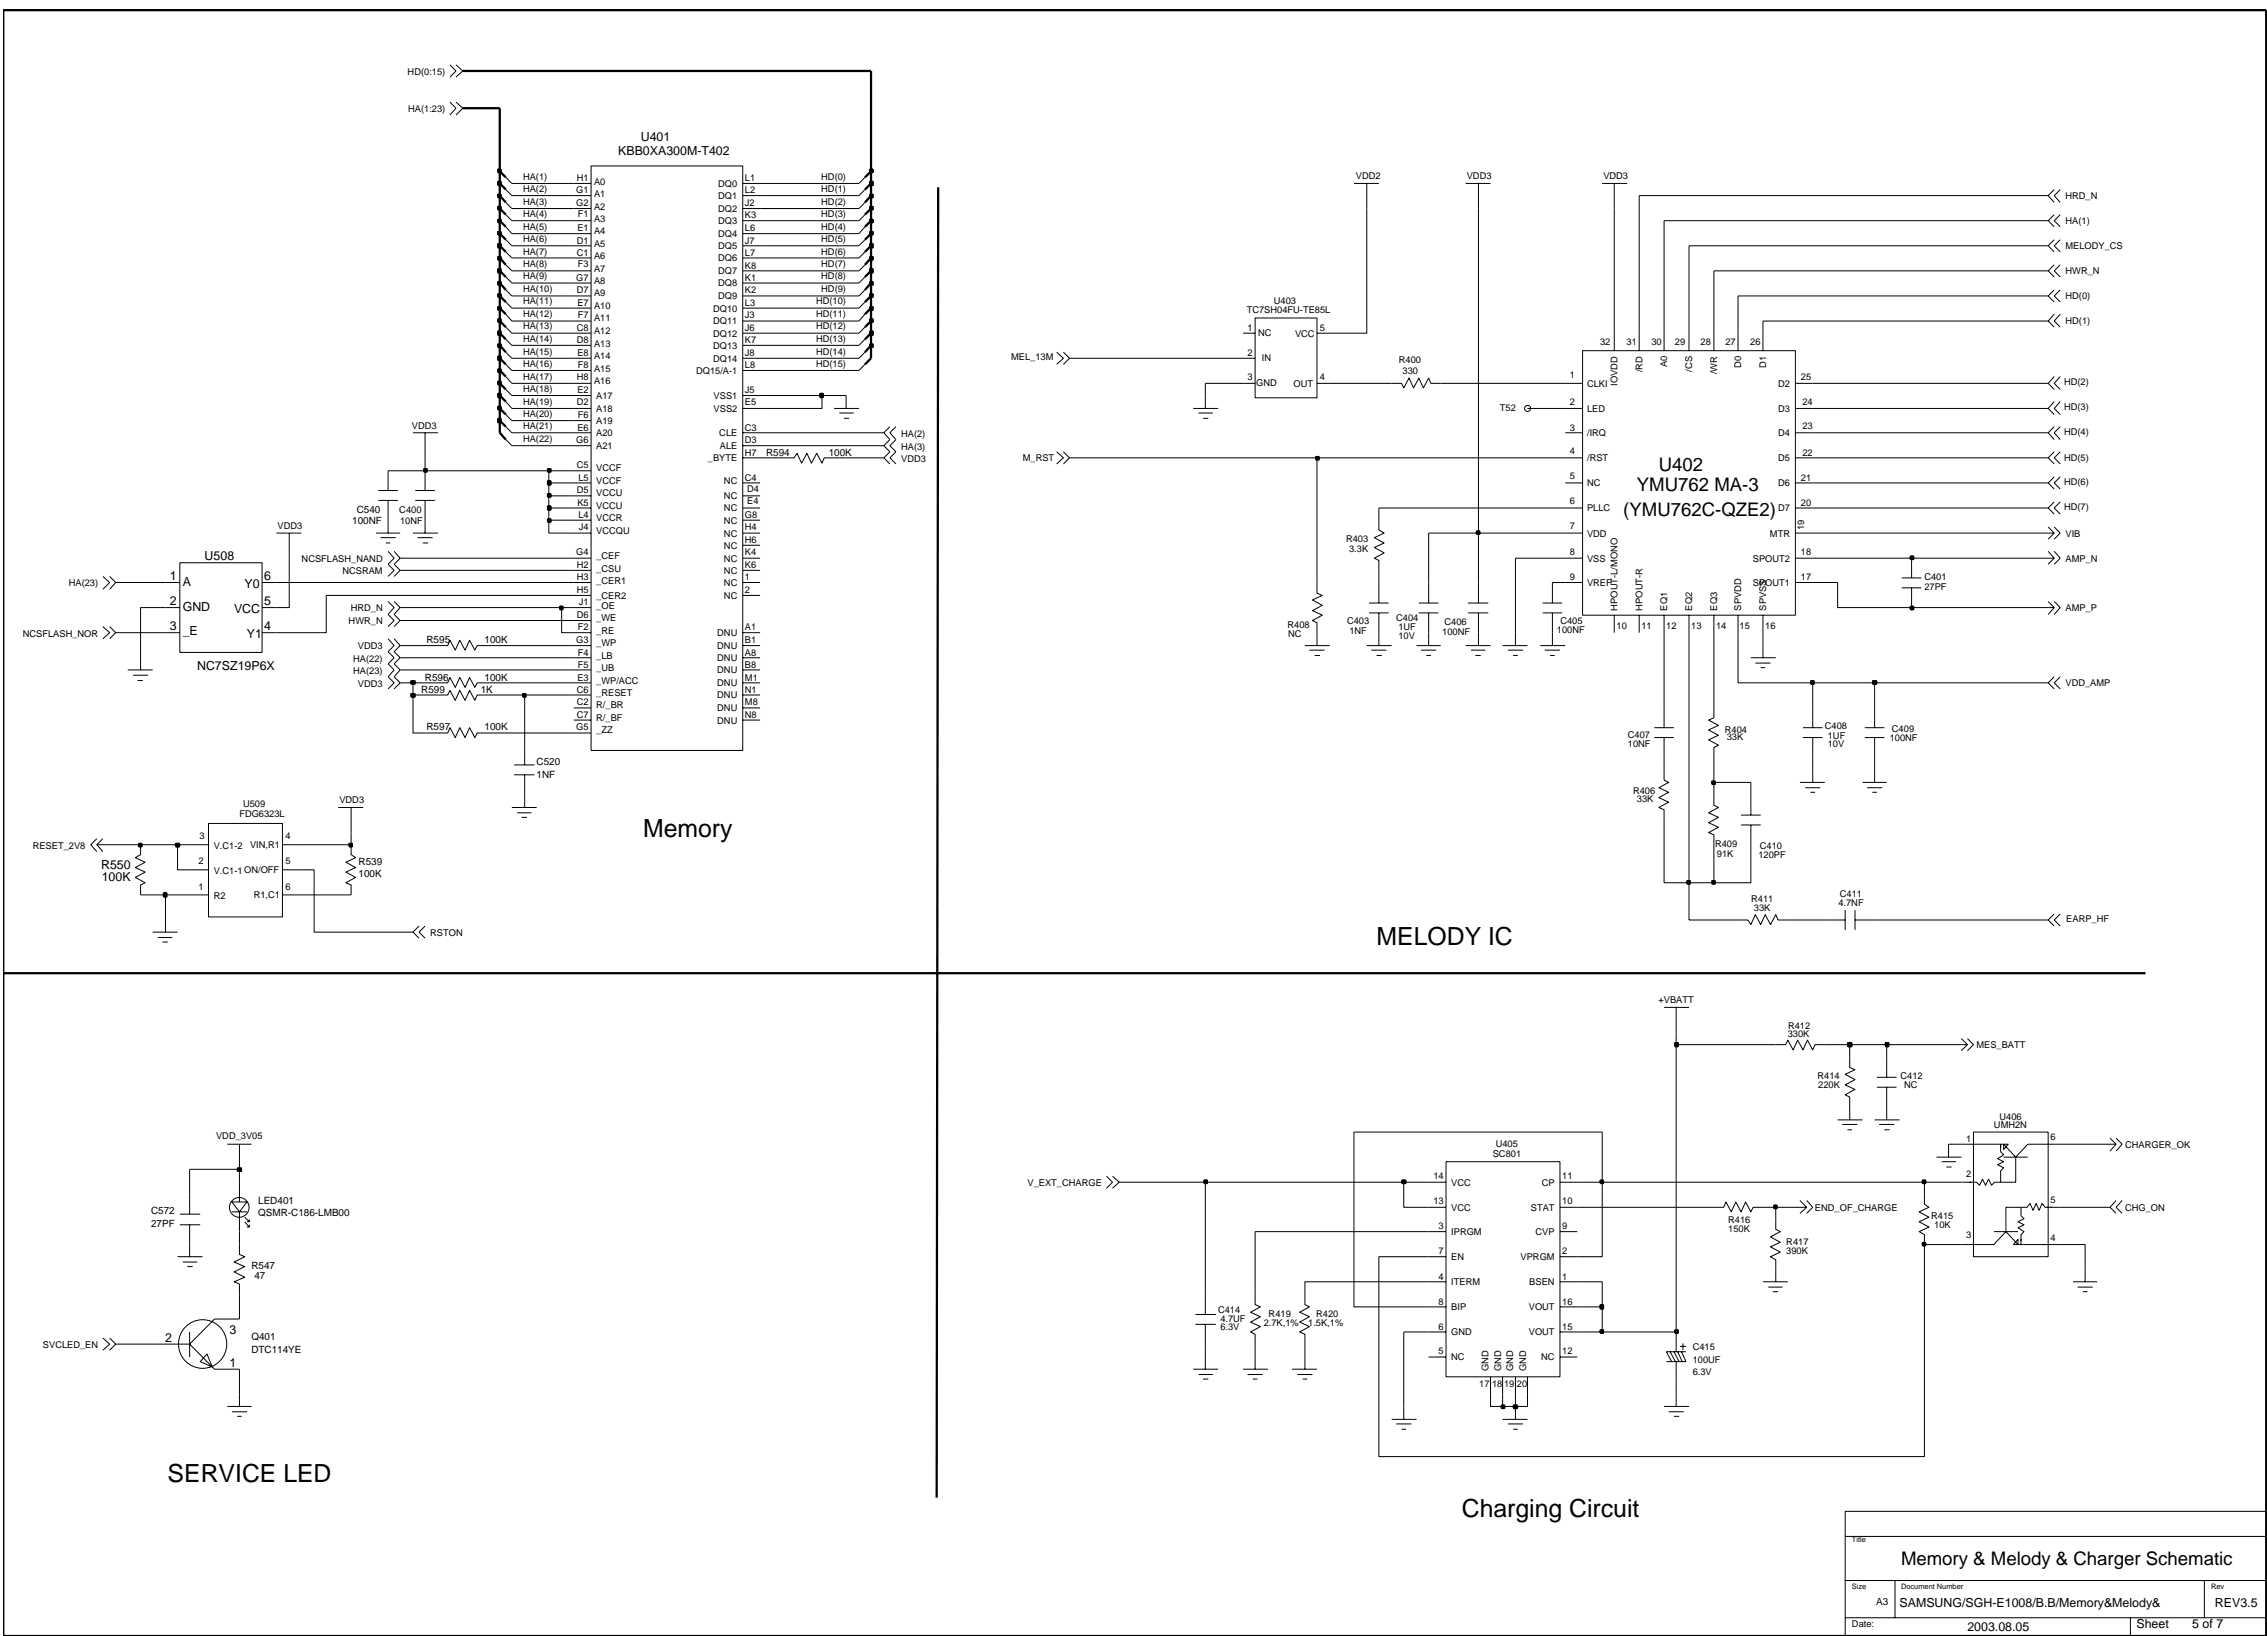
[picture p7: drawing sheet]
<svg xmlns="http://www.w3.org/2000/svg" width="254mm" height="183mm" viewBox="0 0 254 183" stroke-linecap="round" stroke-linejoin="round" font-family="sans-serif">
<defs><g id="words">
<g font-size="2.8">
<text x="72.1" y="93.8">Memory</text>
<text x="154.2" y="105.9">MELODY IC</text>
<text x="18.8" y="166">SERVICE LED</text>
<text x="163.8" y="169.9">Charging Circuit</text>
</g>
<g font-size="2.1">
<text x="185.9" y="52.7">U402</text>
<text x="181.9" y="57.8">(YMU762C-QZE2)</text>
<text x="183.4" y="55">YMU762 MA-3</text>
<text x="213" y="175.3">Memory &amp; Melody &amp; Charger Schematic</text>
</g>
<g font-size="1.4">
<text x="69.3" y="17.3">KBB0XA300M-T402</text>
<text x="71.8" y="15.8">U401</text>
<text x="19" y="65">1</text>
<text x="20.5" y="65.6">A</text>
<text x="22.9" y="62.8">U508</text>
<text x="27.4" y="65.8">Y0</text>
<text x="29.6" y="65">6</text>
<text x="19" y="67.8">2</text>
<text x="19" y="70.6">3</text>
<text x="20.5" y="68.4">GND</text>
<text x="20.5" y="71.1">_E</text>
<text x="26.2" y="68.7">VCC</text>
<text x="27.7" y="71.5">Y1</text>
<text x="29.6" y="67.8">5</text>
<text x="29.6" y="70.6">4</text>
<text x="22.1" y="75">NC7SZ19P6X</text>
<text x="11.3" y="97.3">R550</text>
<text x="11.4" y="98.7">100K</text>
<text x="25.7" y="149.5">3</text>
<text x="18.5" y="150.3">2</text>
<text x="25.7" y="153.1">1</text>
<text x="212.8" y="180">SAMSUNG/SGH-E1008/B.B/Memory&amp;Melody&amp;</text>
<text x="220.4" y="182.6">2003.08.05</text>
<text x="239.4" y="182.4">Sheet</text>
<text x="245.6" y="182.4">5 of 7</text>
<text x="248.2" y="180">REV3.5</text>
</g>
<g font-size="1.1">
<text x="85.8" y="51">R594</text>
<text x="92.8" y="51">100K</text>
<text x="39.5" y="58.7">100NF</text>
<text x="40" y="57.4">C540</text>
<text x="47.8" y="72">R595</text>
<text x="54.3" y="72">100K</text>
<text x="47.2" y="77.6">R599</text>
<text x="47.6" y="76.2">R596</text>
<text x="53.9" y="77.6">1K</text>
<text x="54.3" y="76.2">100K</text>
<text x="47.8" y="81.8">R597</text>
<text x="54.3" y="81.8">100K</text>
<text x="60.1" y="87.1">1NF</text>
<text x="60.1" y="85.7">C520</text>
<text x="40.2" y="98.3">100K</text>
<text x="40.2" y="96.9">R539</text>
<text x="16.9" y="137.4">27PF</text>
<text x="16.9" y="136">C572</text>
<text x="28.9" y="134.8">LED401</text>
<text x="28.9" y="136.2">QSMR-C186-LMB00</text>
<text x="28.2" y="142.2">R547</text>
<text x="28.5" y="143.3">47</text>
<text x="28.2" y="151.6">DTC114YE</text>
<text x="28.2" y="150.1">Q401</text>
<text x="210.2" y="179.8">A3</text>
</g>
<g font-size="1">
<text x="45.7" y="8.4">HD(0:15)</text>
<text x="45.7" y="12.6">HA(1:23)</text>
<text x="58.6" y="20.1">HA(1)</text>
<text x="58.6" y="21.5">HA(2)</text>
<text x="58.6" y="22.9">HA(3)</text>
<text x="64.6" y="23.1">G2</text>
<text x="64.6" y="21.7">G1</text>
<text x="64.6" y="20.3">H1</text>
<text x="66.6" y="23.5">A2</text>
<text x="66.6" y="20.7">A0</text>
<text x="66.6" y="22">A1</text>
<text x="80.5" y="23.7">DQ2</text>
<text x="80.5" y="20.9">DQ0</text>
<text x="80.5" y="22.3">DQ1</text>
<text x="83.5" y="23.1">J2</text>
<text x="83.5" y="20.3">L1</text>
<text x="83.5" y="21.7">L2</text>
<text x="92" y="20.1">HD(0)</text>
<text x="92" y="21.5">HD(1)</text>
<text x="92" y="22.9">HD(2)</text>
<text x="151.9" y="20.1">VDD2</text>
<text x="164.3" y="20.1">VDD3</text>
<text x="179.6" y="20.1">VDD3</text>
<text x="231.4" y="22.3">HRD_N</text>
<text x="58.6" y="29.9">HA(8)</text>
<text x="58.6" y="24.3">HA(4)</text>
<text x="58.6" y="25.7">HA(5)</text>
<text x="58.6" y="27.1">HA(6)</text>
<text x="58.6" y="28.6">HA(7)</text>
<text x="64.6" y="27.3">D1</text>
<text x="64.6" y="28.6">C1</text>
<text x="64.7" y="25.8">E1</text>
<text x="64.7" y="24.3">F1</text>
<text x="64.7" y="29.9">F3</text>
<text x="66.6" y="24.9">A3</text>
<text x="66.6" y="26.2">A4</text>
<text x="66.6" y="27.7">A5</text>
<text x="66.6" y="29">A6</text>
<text x="80.5" y="25.1">DQ3</text>
<text x="80.5" y="26.6">DQ4</text>
<text x="80.5" y="27.9">DQ5</text>
<text x="80.5" y="29.3">DQ6</text>
<text x="83.5" y="24.5">K3</text>
<text x="83.5" y="25.8">L6</text>
<text x="83.5" y="27.3">J7</text>
<text x="83.5" y="28.6">L7</text>
<text x="92" y="24.3">HD(3)</text>
<text x="92" y="25.7">HD(4)</text>
<text x="92" y="27.1">HD(5)</text>
<text x="92" y="28.6">HD(6)</text>
<text x="92" y="29.9">HD(7)</text>
<text x="231.4" y="27.9">MELODY_CS</text>
<text x="231.4" y="25.1">HA(1)</text>
<text x="58.6" y="31.3">HA(9)</text>
<text x="58.6" y="32.7">HA(10)</text>
<text x="58.6" y="34.1">HA(11)</text>
<text x="58.6" y="35.5">HA(12)</text>
<text x="64.6" y="31.5">G7</text>
<text x="64.6" y="32.8">D7</text>
<text x="64.7" y="34.3">E7</text>
<text x="64.7" y="35.6">F7</text>
<text x="66.6" y="30.5">A7</text>
<text x="66.6" y="31.8">A8</text>
<text x="66.6" y="33.2">A9</text>
<text x="66.6" y="34.6">A10</text>
<text x="79.9" y="34.9">DQ10</text>
<text x="80.5" y="30.7">DQ7</text>
<text x="80.5" y="32.1">DQ8</text>
<text x="80.5" y="33.5">DQ9</text>
<text x="83.5" y="32.8">K2</text>
<text x="83.5" y="30.1">K8</text>
<text x="83.5" y="31.5">K1</text>
<text x="83.5" y="34.3">L3</text>
<text x="83.5" y="35.6">J3</text>
<text x="91.4" y="34.1">HD(10)</text>
<text x="91.4" y="35.5">HD(11)</text>
<text x="92" y="31.3">HD(8)</text>
<text x="92" y="32.7">HD(9)</text>
<text x="139.7" y="35.1">TC7SH04FU-TE85L</text>
<text x="142.7" y="34">U403</text>
<text x="231.4" y="30.7">HWR_N</text>
<text x="231.4" y="33.5">HD(0)</text>
<text x="58.6" y="36.9">HA(13)</text>
<text x="58.6" y="38.3">HA(14)</text>
<text x="58.6" y="39.7">HA(15)</text>
<text x="58.6" y="41.1">HA(16)</text>
<text x="64.6" y="37.1">C8</text>
<text x="64.6" y="38.4">D8</text>
<text x="64.7" y="39.9">E8</text>
<text x="64.7" y="41.2">F8</text>
<text x="66.6" y="41.6">A15</text>
<text x="66.6" y="36">A11</text>
<text x="66.6" y="37.5">A12</text>
<text x="66.6" y="38.8">A13</text>
<text x="66.6" y="40.3">A14</text>
<text x="78" y="41.9">DQ15/A-1</text>
<text x="79.9" y="36.3">DQ11</text>
<text x="79.9" y="37.7">DQ12</text>
<text x="79.9" y="39.1">DQ13</text>
<text x="79.9" y="40.5">DQ14</text>
<text x="83.5" y="41.2">L8</text>
<text x="83.5" y="37.1">J6</text>
<text x="83.5" y="38.4">K7</text>
<text x="83.5" y="39.9">J8</text>
<text x="91.4" y="36.9">HD(12)</text>
<text x="91.4" y="38.3">HD(13)</text>
<text x="91.4" y="39.7">HD(14)</text>
<text x="91.4" y="41.1">HD(15)</text>
<text x="113.3" y="40.3">MEL_13M</text>
<text x="139.8" y="39.9">2</text>
<text x="139.8" y="37.1">1</text>
<text x="141" y="37.7">NC</text>
<text x="141.4" y="40.5">IN</text>
<text x="145.1" y="37.8">VCC</text>
<text x="147.9" y="37.1">5</text>
<text x="156.7" y="40.6">R400</text>
<text x="157.1" y="41.8">330</text>
<text x="179.3" y="38.7">32</text>
<text x="182.2" y="38.7">31</text>
<text x="184" y="41.7" transform="rotate(-90 184 41.7)">/RD</text>
<text x="185" y="38.7">30</text>
<text x="186.8" y="41.2" transform="rotate(-90 186.8 41.2)">A0</text>
<text x="187.7" y="38.7">29</text>
<text x="189.6" y="41.6" transform="rotate(-90 189.6 41.6)">/CS</text>
<text x="190.5" y="38.7">28</text>
<text x="192.4" y="41.9" transform="rotate(-90 192.4 41.9)">/WR</text>
<text x="193.3" y="38.7">27</text>
<text x="195.1" y="41.2" transform="rotate(-90 195.1 41.2)">D0</text>
<text x="196.1" y="38.7">26</text>
<text x="197.9" y="41.2" transform="rotate(-90 197.9 41.2)">D1</text>
<text x="231.4" y="36.3">HD(1)</text>
<text x="58.6" y="42.5">HA(17)</text>
<text x="58.6" y="43.9">HA(18)</text>
<text x="58.6" y="45.3">HA(19)</text>
<text x="58.6" y="46.7">HA(20)</text>
<text x="64.6" y="42.6">H8</text>
<text x="64.6" y="45.4">D2</text>
<text x="64.7" y="44.1">E2</text>
<text x="64.7" y="46.9">F6</text>
<text x="66.6" y="43">A16</text>
<text x="66.8" y="47.5">A19</text>
<text x="66.8" y="44.7">A17</text>
<text x="66.8" y="46.1">A18</text>
<text x="80" y="44.7">VSS1</text>
<text x="80" y="46.1">VSS2</text>
<text x="83.5" y="44.1">J5</text>
<text x="83.5" y="45.4">E5</text>
<text x="139.8" y="42.6">3</text>
<text x="140.8" y="43.3">GND</text>
<text x="144.9" y="43.4">OUT</text>
<text x="147.9" y="42.6">4</text>
<text x="168" y="46">T52</text>
<text x="175.9" y="42.3">1</text>
<text x="175.9" y="45.3">2</text>
<text x="177.8" y="43.3">CLKI</text>
<text x="177.8" y="46.1">LED</text>
<text x="181.2" y="43.2" transform="rotate(-90 181.2 43.2)">IOVDD</text>
<text x="199.2" y="43.3">D2</text>
<text x="199.2" y="46.1">D3</text>
<text x="201.8" y="42.6">25</text>
<text x="201.9" y="45.4">24</text>
<text x="231.3" y="43.2">HD(2)</text>
<text x="231.3" y="46">HD(3)</text>
<text x="46.1" y="48.1">VDD3</text>
<text x="58.6" y="48.1">HA(21)</text>
<text x="58.6" y="49.5">HA(22)</text>
<text x="64.6" y="49.7">G6</text>
<text x="64.6" y="52.4">C5</text>
<text x="64.7" y="48.2">E6</text>
<text x="64.8" y="53.8">L5</text>
<text x="66.8" y="52.8">VCCF</text>
<text x="66.8" y="48.9">A20</text>
<text x="66.8" y="50.3">A21</text>
<text x="79.3" y="51.7">_BYTE</text>
<text x="80.6" y="48.9">CLE</text>
<text x="80.7" y="50.3">ALE</text>
<text x="83.5" y="51">H7</text>
<text x="83.5" y="53.8">C4</text>
<text x="83.5" y="48.2">C3</text>
<text x="83.5" y="49.7">D3</text>
<text x="101" y="48.9">HA(2)</text>
<text x="101" y="50.4">HA(3)</text>
<text x="101" y="51.7">VDD3</text>
<text x="114.6" y="51.6">M_RST</text>
<text x="175.9" y="50.9">4</text>
<text x="175.9" y="48.2">3</text>
<text x="175.9" y="53.7">5</text>
<text x="177.8" y="51.7">/RST</text>
<text x="177.8" y="48.9">/IRQ</text>
<text x="199.2" y="48.9">D4</text>
<text x="199.2" y="51.7">D5</text>
<text x="201.8" y="53.8">21</text>
<text x="201.9" y="48.1">23</text>
<text x="201.9" y="51">22</text>
<text x="231.3" y="48.8">HD(4)</text>
<text x="231.3" y="51.6">HD(5)</text>
<text x="31.1" y="59.2">VDD3</text>
<text x="44.7" y="57.4">C400</text>
<text x="44.8" y="58.7">10NF</text>
<text x="64.6" y="55.2">D5</text>
<text x="64.7" y="56.7">K5</text>
<text x="64.8" y="58">L4</text>
<text x="64.9" y="59.4">J4</text>
<text x="66.8" y="55.6">VCCU</text>
<text x="66.8" y="57">VCCU</text>
<text x="66.8" y="54.2">VCCF</text>
<text x="66.8" y="59.8">VCCQU</text>
<text x="66.8" y="58.4">VCCR</text>
<text x="81.1" y="54.2">NC</text>
<text x="81.1" y="55.9">NC</text>
<text x="81.1" y="57.3">NC</text>
<text x="81.1" y="58.7">NC</text>
<text x="83.5" y="58">G8</text>
<text x="83.5" y="59.4">H4</text>
<text x="83.7" y="55.1">D4</text>
<text x="83.7" y="56.5">E4</text>
<text x="175.9" y="59.3">7</text>
<text x="175.9" y="56.5">6</text>
<text x="177.8" y="54.5">NC</text>
<text x="177.8" y="57.3">PLLC</text>
<text x="199.2" y="54.5">D6</text>
<text x="199.2" y="57.3">D7</text>
<text x="201.8" y="56.7">20</text>
<text x="202.1" y="59.4" transform="rotate(-90 202.1 59.4)">19</text>
<text x="231.3" y="54.3">HD(6)</text>
<text x="231.3" y="57.1">HD(7)</text>
<text x="7.7" y="65.7">HA(23)</text>
<text x="33.8" y="63">NCSFLASH_NAND</text>
<text x="38.4" y="64.3">NCSRAM</text>
<text x="64.6" y="62.2">G4</text>
<text x="64.6" y="63.6">H2</text>
<text x="64.6" y="65">H3</text>
<text x="66.8" y="64">_CSU</text>
<text x="66.8" y="62.6">_CEF</text>
<text x="66.8" y="65.4">_CER1</text>
<text x="81.1" y="62.9">NC</text>
<text x="81.1" y="64.3">NC</text>
<text x="81.1" y="65.6">NC</text>
<text x="81.1" y="60.1">NC</text>
<text x="81.1" y="61.5">NC</text>
<text x="83.5" y="63.6">K6</text>
<text x="83.5" y="65">1</text>
<text x="83.5" y="60.8">H6</text>
<text x="83.5" y="62.2">K4</text>
<text x="150.8" y="60.7">R403</text>
<text x="151.2" y="61.8">3.3K</text>
<text x="175.9" y="64.9">9</text>
<text x="175.9" y="62.2">8</text>
<text x="177.8" y="60.1">VDD</text>
<text x="177.8" y="65.6">VREF</text>
<text x="177.8" y="62.9">VSS</text>
<text x="196.4" y="65.6">SPOUT1</text>
<text x="196.4" y="62.9">SPOUT2</text>
<text x="198.3" y="60.1">MTR</text>
<text x="201.8" y="65">17</text>
<text x="201.8" y="62.2">18</text>
<text x="215.6" y="65">C401</text>
<text x="231.4" y="60.1">VIB</text>
<text x="231.4" y="63">AMP_N</text>
<text x="2.6" y="71.3">NCSFLASH_NOR</text>
<text x="39.1" y="69.9">HWR_N</text>
<text x="39.3" y="68.5">HRD_N</text>
<text x="64.6" y="72">G3</text>
<text x="64.6" y="66.4">H5</text>
<text x="64.6" y="69.2">D6</text>
<text x="64.7" y="70.6">F2</text>
<text x="64.9" y="67.8">J1</text>
<text x="66.8" y="67.1">_CER2</text>
<text x="66.8" y="68.2">_OE</text>
<text x="66.8" y="71">_RE</text>
<text x="66.8" y="69.5">_WE</text>
<text x="80.4" y="71.3">DNU</text>
<text x="81.1" y="67.1">NC</text>
<text x="83.5" y="66.4">2</text>
<text x="83.5" y="70.6">A1</text>
<text x="83.5" y="72">B1</text>
<text x="144.3" y="70.4">R408</text>
<text x="144.3" y="71.3">NC</text>
<text x="150.9" y="69.9">C403</text>
<text x="151.2" y="71">1NF</text>
<text x="156.4" y="69.6">C404</text>
<text x="156.7" y="71.6">10V</text>
<text x="156.7" y="70.6">1UF</text>
<text x="161.6" y="71.1">100NF</text>
<text x="161.8" y="70">C406</text>
<text x="174.4" y="71">100NF</text>
<text x="174.8" y="69.9">C405</text>
<text x="181.1" y="70.4">10</text>
<text x="181.2" y="68.4" transform="rotate(-90 181.2 68.4)">HPOUT-L/MONO</text>
<text x="183.9" y="70.4">11</text>
<text x="184" y="68.4" transform="rotate(-90 184 68.4)">HPOUT-R</text>
<text x="186.7" y="70.4">12</text>
<text x="186.8" y="68.4" transform="rotate(-90 186.8 68.4)">EQ1</text>
<text x="189.5" y="70.4">13</text>
<text x="189.6" y="68.4" transform="rotate(-90 189.6 68.4)">EQ2</text>
<text x="192.3" y="70.4">14</text>
<text x="192.4" y="68.4" transform="rotate(-90 192.4 68.4)">EQ3</text>
<text x="194.9" y="70.4">15</text>
<text x="195.1" y="68.4" transform="rotate(-90 195.1 68.4)">SPVDD</text>
<text x="197.8" y="70.4">16</text>
<text x="197.9" y="68.4" transform="rotate(-90 197.9 68.4)">SPVSS</text>
<text x="215.6" y="66.1">27PF</text>
<text x="231.4" y="68.5">AMP_P</text>
<text x="39.6" y="74.1">HA(22)</text>
<text x="39.6" y="75.5">HA(23)</text>
<text x="40.1" y="72.7">VDD3</text>
<text x="40.1" y="76.9">VDD3</text>
<text x="64.6" y="77.6">C6</text>
<text x="64.7" y="76.2">E3</text>
<text x="64.7" y="73.4">F4</text>
<text x="64.7" y="74.8">F5</text>
<text x="66.8" y="76.6">_WP/ACC</text>
<text x="66.8" y="73.8">_LB</text>
<text x="66.8" y="78">_RESET</text>
<text x="66.8" y="75.2">_UB</text>
<text x="66.8" y="72.4">_WP</text>
<text x="80.4" y="72.7">DNU</text>
<text x="80.4" y="74.1">DNU</text>
<text x="80.4" y="75.4">DNU</text>
<text x="80.4" y="76.9">DNU</text>
<text x="83.5" y="73.4">A8</text>
<text x="83.5" y="74.8">B8</text>
<text x="83.5" y="76.2">M1</text>
<text x="83.5" y="77.6">N1</text>
<text x="231.4" y="76.9">VDD_AMP</text>
<text x="64.6" y="81.8">G5</text>
<text x="64.6" y="80.4">C7</text>
<text x="64.6" y="79">C2</text>
<text x="66.8" y="82.1">_ZZ</text>
<text x="66.8" y="80.8">R/_BF</text>
<text x="66.8" y="79.3">R/_BR</text>
<text x="80.4" y="81">DNU</text>
<text x="80.4" y="78.2">DNU</text>
<text x="80.4" y="79.7">DNU</text>
<text x="83.5" y="79">M8</text>
<text x="83.5" y="80.4">N8</text>
<text x="182.4" y="82.6">C407</text>
<text x="182.4" y="83.7">10NF</text>
<text x="193.3" y="82.1">R404</text>
<text x="193.5" y="82.9">33K</text>
<text x="204.5" y="81.7">C408</text>
<text x="204.8" y="83.7">10V</text>
<text x="204.8" y="82.8">1UF</text>
<text x="211.7" y="83">100NF</text>
<text x="212" y="81.9">C409</text>
<text x="38" y="90">VDD3</text>
<text x="183" y="88.9">R406</text>
<text x="183.4" y="89.9">33K</text>
<text x="3.7" y="95">RESET_2V8</text>
<text x="22.3" y="94">3</text>
<text x="23.9" y="95.1">V.C1-2</text>
<text x="26.8" y="91.6">FDG6323L</text>
<text x="27.2" y="90.4">U509</text>
<text x="28" y="95">VIN,R1</text>
<text x="32" y="94">4</text>
<text x="192.2" y="94.9">R409</text>
<text x="192.4" y="96">91K</text>
<text x="197.2" y="95.1">C410</text>
<text x="22.3" y="99.6">1</text>
<text x="22.3" y="96.8">2</text>
<text x="23.9" y="100.7">R2</text>
<text x="23.9" y="97.9">V.C1-1 ON/OFF</text>
<text x="28.4" y="100.6">R1,C1</text>
<text x="32" y="96.8">5</text>
<text x="32" y="99.6">6</text>
<text x="196.2" y="101">R411</text>
<text x="197" y="96.2">120PF</text>
<text x="206" y="101.5">4.7NF</text>
<text x="206.1" y="100.5">C411</text>
<text x="48.2" y="104.8">RSTON</text>
<text x="196.5" y="102">33K</text>
<text x="231.5" y="103.3">EARP_HF</text>
<text x="185.8" y="112.4">+VBATT</text>
<text x="200.3" y="116.2">330K</text>
<text x="200.3" y="115.2">R412</text>
<text x="221.4" y="117.4">MES_BATT</text>
<text x="203.6" y="120.8">R414</text>
<text x="203.7" y="121.9">220K</text>
<text x="212.9" y="120.8">C412</text>
<text x="213.3" y="121.9">NC</text>
<text x="224" y="125.4">U406</text>
<text x="24.2" y="127.6">VDD_3V05</text>
<text x="167.3" y="129.6">SC801</text>
<text x="167.6" y="128.5">U405</text>
<text x="220.3" y="131.8">2</text>
<text x="220.3" y="127.9">1</text>
<text x="223.4" y="126.4">UMH2N</text>
<text x="229.7" y="127.7">6</text>
<text x="238.1" y="128.5">CHARGER_OK</text>
<text x="115.1" y="132.8">V_EXT_CHARGE</text>
<text x="160.6" y="134.9">13</text>
<text x="160.6" y="132.1">14</text>
<text x="161.2" y="137.7">3</text>
<text x="162.6" y="135.6">VCC</text>
<text x="162.6" y="132.8">VCC</text>
<text x="171.5" y="135.6">STAT</text>
<text x="172.7" y="132.8">CP</text>
<text x="175" y="137.7">9</text>
<text x="175" y="134.9">10</text>
<text x="175" y="132.1">11</text>
<text x="193.6" y="138">150K</text>
<text x="193.6" y="137">R416</text>
<text x="203.4" y="135.6">END_OF_CHARGE</text>
<text x="216.4" y="136.6">R415</text>
<text x="216.7" y="137.5">10K</text>
<text x="229.7" y="134.8">5</text>
<text x="238.1" y="135.6">CHG_ON</text>
<text x="161.2" y="143.3">4</text>
<text x="161.2" y="140.5">7</text>
<text x="162.6" y="138.3">IPRGM</text>
<text x="162.6" y="144">ITERM</text>
<text x="162.6" y="141.1">EN</text>
<text x="170.4" y="141.1">VPRGM</text>
<text x="171.3" y="144">BSEN</text>
<text x="172" y="138.3">CVP</text>
<text x="175" y="140.5">2</text>
<text x="175" y="143.3">1</text>
<text x="200.1" y="139.4">R417</text>
<text x="200.1" y="140.5">390K</text>
<text x="220.3" y="138.7">3</text>
<text x="229.7" y="139.1">4</text>
<text x="136.5" y="147.1">C414</text>
<text x="136.7" y="149">6.3V</text>
<text x="136.7" y="148.1">4.7UF</text>
<text x="141.6" y="148.6">2.7K,1%</text>
<text x="142.1" y="147.5">R419</text>
<text x="146.6" y="148.5">1.5K,1%</text>
<text x="147.5" y="147.5">R420</text>
<text x="161.2" y="146.1">8</text>
<text x="161.2" y="148.9">6</text>
<text x="162.6" y="146.8">BIP</text>
<text x="162.6" y="149.6">GND</text>
<text x="171.3" y="146.8">VOUT</text>
<text x="171.3" y="149.6">VOUT</text>
<text x="175" y="146.1">16</text>
<text x="175" y="148.9">15</text>
<text x="4.8" y="151">SVCLED_EN</text>
<text x="161.2" y="151.7">5</text>
<text x="162.6" y="152.4">NC</text>
<text x="165.7" y="155.3">17 18</text>
<text x="166.8" y="153.6" transform="rotate(-90 166.8 153.6)">GND</text>
<text x="168.2" y="153.6" transform="rotate(-90 168.2 153.6)">GND</text>
<text x="168.5" y="155.3">19</text>
<text x="169.6" y="153.6" transform="rotate(-90 169.6 153.6)">GND</text>
<text x="170" y="155.3">20</text>
<text x="171" y="153.6" transform="rotate(-90 171 153.6)">GND</text>
<text x="172.7" y="152.4">NC</text>
<text x="175" y="151.7">12</text>
<text x="189.7" y="154">6.3V</text>
<text x="189.7" y="151.2">C415</text>
<text x="189.7" y="152.7">100UF</text>
<text x="207.5" y="182.3">Date:</text>
</g>
<g font-size=".8">
<text x="207.5" y="172.7">Title</text>
<text x="207.5" y="178">Size</text>
<text x="213" y="178">Document Number</text>
<text x="247.7" y="178">Rev</text>
</g>
</g></defs>
<g fill="none" stroke="#000" stroke-width=".11">
<path d="M50.4 11.4l.7 .7-.7 .8M50.4 7.3l.7 .6-.7 .7M51.1 7.3l.8 .6-.8 .7M51.1 11.4l.8 .7-.8 .8M56.7 19.9l.6 .6M66.2 18.6h17v65.5h-17zM96.9 19.9l-.7 .6M56.7 36.6l.6 .7M56.7 38l.6 .7M56.7 39.4l.6 .7M56.7 21.2l.6 .7M56.7 22.7l.6 .7"/>
<path d="M56.7 26.8l.6 .7M56.7 28.2l.6 .7M56.7 29.7l.6 .6M56.7 31l.6 .7M56.7 33.8l.6 .7M56.7 35.2l.6 .8M56.7 24l.6 .7M56.7 25.4l.6 .8M56.7 32.5l.6 .6M64.3 20.5h1.9M64.3 37.3h1.9M64.3 38.7h1.9"/>
<path d="M64.3 24.7h1.9M64.3 21.9h1.9M64.3 26.2h1.9M64.3 27.5h1.9M64.3 36h1.9M64.3 34.5h1.9M64.3 33.1h1.9M64.3 23.4h1.9M64.3 28.9h1.9M64.3 30.3h1.9M64.3 31.7h1.9M83.2 20.5h2"/>
<path d="M83.2 37.3h2M83.2 38.7h2M83.2 24.7h2M83.2 21.9h2M83.2 26.2h2M83.2 27.5h2M83.2 36h2M83.2 34.5h2M83.2 33.1h2M83.2 23.4h2M83.2 28.9h2M83.2 30.3h2"/>
<path d="M83.2 31.7h2M96.9 39.4l-.7 .7M96.9 22.7l-.7 .7M96.9 33.8l-.7 .7M96.9 28.2l-.7 .7M96.9 29.7l-.7 .6M96.9 31l-.7 .7M96.9 32.5l-.7 .6M96.9 21.2l-.7 .7M96.9 24l-.7 .7M96.9 38l-.7 .7M96.9 35.2l-.7 .8"/>
<path d="M96.9 36.6l-.7 .7M96.9 25.4l-.7 .8M96.9 26.8l-.7 .7M118.4 39.4l.8 .7-.8 .7M119.2 39.4l.6 .7-.6 .7M139.3 37.3h1.3M140.6 35.6h7v9h-7zM147.6 37.3h1.4M151.7 20.5h2.8M153.1 20.5v2.9M164.2 20.5h2.8M165.7 20.5v2.9"/>
<path d="M177.3 39.3h23.9v29.6h-23.9zM179.5 20.5h2.8M180.9 20.5v2.9M180.9 37.3v2M183.7 37.3v2M186.4 37.3v2M189.2 37.3v2M192 37.3v2M194.7 37.3v2M197.5 37.3v2M230.2 32.5l-.7 .6 .7 .7M230.2 35.2l-.7 .8 .7 .6"/>
<path d="M230.2 21.2l-.7 .7 .7 .8M230.2 26.8l-.7 .7 .7 .7M230.2 29.7l-.7 .6 .7 .7M230.2 24l-.7 .7 .7 .7M230.8 21.2l-.6 .7 .6 .8M230.8 26.8l-.6 .7 .6 .7M230.8 29.7l-.6 .6 .6 .7M230.8 24l-.6 .7 .6 .7M230.8 32.5l-.6 .6 .6 .7M230.8 35.2l-.6 .8 .6 .6M31 59.7h2.8M32.4 59.7v2.8"/>
<path d="M42.1 59.7h2.7M42.4 54.9h2.2M42.4 56.1h2.2M43.5 52.7v2.2M43.5 56.1v3.6M46.3 48.5h2.8M46.3 59.7h2.8M46.5 54.9h2.2M46.5 56.1h2.2M47.6 48.5v2.8M47.6 52.7v2.2M47.6 56.1v3.6"/>
<path d="M56.7 40.8l.6 .7M56.7 46.4l.6 .7M56.7 43.6l.6 .7M56.7 45l.6 .8M56.7 47.8l.6 .7M56.7 49.2l.6 .7M56.7 42.2l.6 .7M64.3 48.5h1.9M64.3 59.7h1.9M64.3 42.9h1.9M64.3 40.1h1.9M64.3 45.8h1.9"/>
<path d="M64.3 41.5h1.9M64.3 58.3h1.9M64.3 47.1h1.9M64.3 44.3h1.9M64.3 55.5h1.9M64.3 56.9h1.9M64.3 49.9h1.9M64.3 54.1h1.9M64.3 52.7h1.9M83.2 48.5h2M83.2 59.7h2M83.2 40.1h2"/>
<path d="M83.2 45.8h2M83.2 41.5h2M83.2 58.3h2M83.2 44.3h2M83.2 55.5h2M83.2 56.9h2M83.2 49.9h2M83.2 54.1h2M83.2 51.3h2M87.9 51.3h1.1l.3-.5 .5 1.1 .6-1.1 .5 1.1 .6-1.1 .6 1.1 .2-.6h1.1M93.4 45.8h2.8M94 46.3h1.6"/>
<path d="M94.5 46.9h.6M94.8 44.3v1.5M96.9 40.8l-.7 .7M99.7 47.8l-.7 .7 .7 .7-.7 .7 .7 .7-.7 .7 .7 .7M100.4 47.8l-.7 .7 .7 .7-.7 .7 .7 .7-.7 .7 .7 .7M118.4 50.6l.8 .7-.8 .7M119.2 50.6l.6 .7-.6 .7M133.7 45.8h2.8M134.3 46.3h1.6M134.8 46.9h.6M135 44.3v1.5M139.3 42.9h1.3"/>
<path d="M139.3 40.1h1.3M147.6 42.9h1.4M154.5 58.3v1.1l.6 .3-1.1 .5 1.1 .6-1.1 .5 1.1 .6-1.1 .6 .5 .3v1.1M155.9 42.9h1.1l.3 .6 .6-1.2 .5 1.2 .6-1.2 .5 1.2 .6-1.2 .2 .6h1.1M175.4 48.5h1.9M175.4 59.7h1.9M175.4 42.9h1.9M175.4 45.8h1.9M175.4 56.9h1.9M175.4 54.1h1.9M175.4 51.3h1.9M201.2 48.5h1.9"/>
<path d="M201.2 59.7h1.9M201.2 42.9h1.9M201.2 45.8h1.9M201.2 56.9h1.9M201.2 54.1h1.9M201.2 51.3h1.9M229.5 59.7h.7M229.5 59l.7 .7M230.2 53.4l-.7 .7 .7 .7M230.2 50.6l-.7 .7 .7 .7M230.2 56.2l-.7 .7 .7 .7M230.2 47.8l-.7 .7 .7 .7"/>
<path d="M230.2 45l-.7 .8 .7 .6M230.2 59l.6 .7-.6 .7M230.2 59.7l-.7 .7M230.2 42.2l-.7 .7 .7 .7M230.8 56.2l-.6 .7 .6 .7M230.8 45l-.6 .8 .6 .6M230.8 42.2l-.6 .7 .6 .7M230.8 53.4l-.6 .7 .6 .7M230.8 50.6l-.6 .7 .6 .7M230.8 47.8l-.6 .7 .6 .7M11.5 70.2l.8 .7-.8 .6M11.5 64.6l.8 .6-.8 .8"/>
<path d="M12.3 70.2l.7 .7-.7 .6M12.3 64.6l.7 .6-.7 .8M14.3 75h2.8M14.9 75.6h1.7M15.4 76.2h.6M15.8 73.7v1.3M18.5 65.2h1.6M18.5 70.9h1.6M18.5 68.1h1.6M20.1 63h9.3v10.1h-9.3zM29.4 65.2h1.6M29.4 70.9h1.6"/>
<path d="M29.4 68.1h1.6M42.6 60.2h1.7M43.2 60.8h.5M43.5 71.5l.7 .8-.7 .7 .7 .7-.7 .7 .7 .6-.7 .8 .7 .7-.7 .7M43.5 61.8l.7 .7-.7 .7 .7 .7-.7 .7M43.5 67.4l.7 .7-.7 .7 .7 .7-.7 .7M44.2 71.5l.6 .8-.6 .7 .6 .7-.6 .7 .6 .6-.6 .8 .6 .7-.6 .7M44.2 61.8l.6 .7-.6 .7 .6 .7-.6 .7M44.2 67.4l.6 .7-.6 .7 .6 .7-.6 .7M46.8 60.2h1.7M47.4 60.8h.6M49.1 77.8h1.1l.2-.5 .6 1.1 .5-1.1 .6 1.1 .5-1.1 .6 1.1 .3-.6h1.1"/>
<path d="M49.1 72.3h1.1l.2-.6 .6 1.1 .5-1.1 .6 1.1 .5-1.1 .6 1.1 .3-.5h1.1M49.1 76.5h1.1l.2-.6 .6 1.1 .5-1.1 .6 1.1 .5-1.1 .6 1.1 .3-.5h1.1M64.3 72.3h1.9M64.3 65.2h1.9M64.3 70.9h1.9M64.3 68.1h1.9M64.3 75h1.9M64.3 77.8h1.9M64.3 73.7h1.9M64.3 63.9h1.9M64.3 66.7h1.9M64.3 76.5h1.9"/>
<path d="M64.3 62.5h1.9M64.3 69.5h1.9M64.3 79.3h1.9M83.2 72.3h2M83.2 65.2h2M83.2 70.9h2M83.2 75h2M83.2 77.8h2M83.2 73.7h2M83.2 63.9h2M83.2 66.7h2M83.2 76.5h2"/>
<path d="M83.2 61.1h2M83.2 62.5h2M83.2 79.3h2M146.2 72.3h2.8M146.7 72.8h1.7M147.3 73.4h.6M147.6 65.2v1.2l.5 .3-1 .5 1 .6-1 .6 1 .5-1 .6 .5 .3v2.5M153.1 72.3h2.8M153.4 68.7h2.2M153.4 67.5h2.2M153.6 72.8h1.7M154.2 73.4h.6"/>
<path d="M154.5 65.2v2.3M154.5 68.7v3.6M158.7 72.3h2.7M159 68.7h2.2M159 67.5h2.2M159.2 72.8h1.7M159.8 73.4h.5M160.1 65.2v2.3M160.1 68.7v3.6M164.2 72.3h2.8M164.5 68.7h2.2M164.5 67.5h2.2"/>
<path d="M164.8 72.8h1.6M165.3 73.4h.6M165.7 65.2v2.3M165.7 68.7v3.6M168.4 72.3h2.7M168.9 72.8h1.7M169.5 73.4h.5M169.8 70.9v1.4M172.6 72.3h2.8M172.8 68.7h2.2M172.8 67.5h2.2M173.1 72.8h1.7"/>
<path d="M173.7 73.4h.5M173.9 65.2v2.3M173.9 68.7v3.6M175.4 65.2h1.9M175.4 62.5h1.9M180.9 68.9v2M183.7 68.9v2M186.4 68.9v2M186.4 79.3v2.2M189.2 68.9v2M192 79.3v1.1l-.6 .3 1.1 .6-1.1 .5 1.1 .6-1.1 .5 1.1 .6-.5 .2v1.1M192 68.9v2"/>
<path d="M194.7 68.9v2M196.2 73.7h2.8M196.7 74.3h1.7M197.3 74.8h.5M197.5 68.9v2M197.5 72.3v1.4M201.2 65.2h1.9M201.2 62.5h1.9M203.1 79.3v2.2M210 79.3v2.2M213.1 65.8h2.2M213.1 64.7h2.2"/>
<path d="M214.2 62.5v2.2M214.2 65.8v2.3M229.5 68.1h.7M229.5 67.4l.7 .7M229.5 62.5h.7M229.5 61.8l.7 .7M230.2 75.8l-.7 .7 .7 .7M230.2 67.4l.6 .7-.6 .7M230.2 68.1l-.7 .7M230.2 61.8l.6 .7-.6 .7M230.2 62.5l-.7 .7M230.8 75.8l-.6 .7 .6 .7"/>
<path d="M10.8 93.9l-.6 .7 .6 .8M10.8 94.6h.7M11.5 93.9l-.7 .7 .7 .8M15.8 94.6v1.1l-.6 .4 1.1 .5-1.1 .6 1.1 .5-1.1 .6 1.1 .6-.5 .2v1.1M21.2 94.6h2.2M21.2 97.4h2.2M23.4 92.2h8.2v10.5h-8.2zM31.6 94.6h2.2M31.6 97.4h2.2M37.9 90.4h2.8M39.3 94.6v1.1l.5 .4-1.1 .5 1.1 .6-1.1 .5 1.1 .6-1.1 .6 .6 .2v1.1M39.3 90.4v2.9"/>
<path d="M49.1 82.1h1.1l.2-.6 .6 1.1 .5-1.1 .6 1.1 .5-1.1 .6 1.1 .3-.5h1.1M57.3 90.4h2.8M57.6 86.8h2.3M57.6 85.7h2.3M57.9 91h1.6M58.4 91.6h.6M58.8 83.5v2.2M58.8 86.8v3.6M64.3 82.1h1.9M64.3 80.7h1.9M83.2 80.7h2M185.3 82.6h2.2"/>
<path d="M185.3 81.5h2.2M186.4 86.3v1.1l.6 .2-1.1 .6 1.1 .5-1.1 .6 1.1 .6-1.1 .5 .5 .3v1.1M186.4 82.6v2.2M192 89.1v1.1l.5 .2-1.1 .6 1.1 .6-1.1 .6 1.1 .5-1.1 .6 .6 .2v1.1M195.1 92.4h2.2M195.1 91.3h2.2M196.2 89.1v2.2M196.2 92.4v2.2M201.7 87.6h2.8M202 82.6h2.2M202 81.5h2.2M202.3 88.2h1.6"/>
<path d="M202.9 88.7h.5M203.1 82.6v2.2M203.1 86.3v1.3M208.7 87.6h2.7M208.9 82.6h2.2M208.9 81.5h2.2M209.2 88.2h1.7M209.8 88.7h.5M210 82.6v2.2M210 86.3v1.3M17.1 104.4h2.8M17.7 105h1.6"/>
<path d="M18.2 105.5h.6M18.5 103v1.4M21.2 100.2h2.2M31.6 100.2h2.2M46.9 103.7l-.6 .7 .6 .7M47.6 103.7l-.7 .7 .7 .7M186.4 112.8h2.8M187.8 112.8v2.8M194.7 103h1.1l.4 .6 .5-1.1 .6 1.1 .5-1.1 .6 1.1 .6-1.1 .2 .5h1.1M199 117h1.1l.2-.5 .6 1.1 .5-1.1 .6 1.1 .5-1.1 .6 1.1 .3-.6h1.1M204.5 103h2.2M206.7 101.9v2.3"/>
<path d="M207.2 118.5v1.1l.6 .2-1.1 .5 1.1 .6-1.1 .6 1.1 .5-1.1 .6 .5 .3v2.5M207.8 103h2.2M207.8 101.9v2.3M211.4 118.5v2.2M219.8 116.3l.6 .7M219.8 117h.6M220.4 116.3l.7 .7-.7 .7M220.4 117l-.6 .7M230.2 102.4l-.7 .6 .7 .7M230.8 102.4l-.6 .6 .6 .7M20.1 136h2.3M20.1 137.2h2.3"/>
<path d="M21.2 133.8v2.2M21.2 137.2v3.6M25.5 128.2h2.7M26 134.6h1.7l-.9 1.1zM26 135.7h1.7M26.8 139.4v1.1l.6 .3-1.2 .6 1.2 .5-1.2 .6 1.2 .6-1.2 .5 .6 .2v1.2M26.8 128.2v2.8M26.8 132.4v2.2M26.8 135.7v2.3M27.4 136.8l.5 .6M27.4 136.3l.5 .5M27.7 137.4h.2"/>
<path d="M27.7 136.8h.2M27.9 136.6v.2M27.9 137.2v.2M124 131.7l.6 .7-.6 .7M124.6 131.7l.8 .7-.8 .7M160.1 138h1.9M160.1 132.4h1.9M160.1 135.2h1.9M162 130.1h12.8v24.1h-12.8zM174.8 138h1.9M174.8 132.4h1.9M174.8 135.2h1.9"/>
<path d="M192 135.2h1.1l.3-.6 .6 1.1 .5-1.1 .6 1.1 .5-1.1 .6 1.1 .2-.5h1.1M199 136.6v1.1l.5 .3-1.1 .6 1.1 .5-1.1 .6 1.1 .6-1.1 .5 .6 .3v2.5M201.7 135.2h.7M201.7 134.5l.7 .7M202.4 134.5l.7 .7-.7 .7M202.4 135.2l-.7 .7M205.9 125.4h2.8M206.4 126h1.7M207 126.5h.5M210 125.4h2.8M210.3 121.8h2.2M210.3 120.7h2.2"/>
<path d="M210.5 126h1.7M211.1 126.5h.6M211.4 121.8v3.6M215.6 133.8v1.1l.5 .3-1.1 .5 1.1 .6-1.1 .5 1.1 .6-1.1 .6 .6 .3v24.9h-61.1v-22.4M217 129.6h2.8M217.6 130.1h1.6M218.1 130.7h.6M218.3 128.2v1.4M219.8 132.4h1.6l.4 .4 .3-.7 .4 .7 .3-.7 .3 .7 .4-.4h.7M219.8 128.2h4.7l1.3 1.4M221.1 126.8h8.4v14h-8.4zM223.4 138h2.7"/>
<path d="M224.2 128.2v.8l.3 .4-.7 .4 .7 .3-.7 .4 .7 .3-.3 .3v1.3M224.5 128.2h.5l-.5 .6zM224.7 138l-1.3 1.4h-3.6M225.8 129.6h1.4M225.8 129.6v2.8h-1.6M226.1 138.8v.6h-.5zM226.4 135.2v1l.4 .3-.7 .3 .7 .4-.7 .3 .7 .5-.4 .3v1.1M229.7 135.2h1.1M229.9 135.2h-.8l-.3-.4-.3 .8-.4-.8-.3 .8-.3-.8-.4 .4h-2.4v2.8l1.4 1.4h4.7M230.8 128.2h-3.6l-1.4 1.4h-1.3M236.4 128.2h.7M236.4 127.5l.7 .7"/>
<path d="M237.1 134.5l-.7 .7 .7 .7M237.1 127.5l.7 .7-.7 .7M237.1 128.2l-.7 .7M237.8 134.5l-.7 .7 .7 .7M11.5 149.9l.8 .7-.8 .6M12.3 149.9l.7 .7-.7 .6M19.9 140.8h2.8M20.5 141.4h1.6M21 141.9h.6M21.2 150.6l2.8 2.8h2.8M21.2 149.2v2.8M23.2 151.7l.6 1.4-1.4-.6z"/>
<path d="M25.5 157.5h2.7M26 158.1h1.7M26.6 158.6h.5M26.8 147.7h-2.8l-2.8 2.9h-4.1M26.8 156.2v1.3M133.7 153.4h2.8M133.9 147.2h2.3M133.9 148.3h2.3M134.3 154h1.6M134.8 154.5h.6M135 145v2.2M135 148.3v2.3"/>
<path d="M135 152v1.4M139.3 153.4h2.8M139.8 154h1.7M140.4 154.5h.5M140.6 145v1.1l.6 .3-1.1 .6 1.1 .5-1.1 .6 1.1 .5-1.1 .6 .5 .2v1.2M140.6 152v1.4M144.8 153.4h2.8M145.4 154h1.7M146 154.5h.5M146.2 145v1.1l.5 .3-1.1 .6 1.1 .5-1.1 .6 1.1 .5-1.1 .6 .6 .2v1.2M146.2 152v1.4M155.9 159h2.8"/>
<path d="M156.4 159.5h1.7M157.3 149.2v9.8M160.1 143.6h1.9M160.1 140.8h1.9M160.1 149.2h1.9M160.1 152h1.9M160.1 146.4h1.9M167 154.2v3.3h1.4M168.4 159h2.7M168.4 154.2v2M168.9 159.5h1.7M169.8 154.2v2"/>
<path d="M169.8 157.5v1.5M171.1 154.2v2M174.8 143.6h1.9M174.8 140.8h1.9M174.8 149.2h1.9M174.8 152h1.9M174.8 146.4h1.9M186.4 157.5h2.8M187 158.1h1.6M187.1 151.4l.6 1.1M187.5 158.6h.6M187.5 151.4l.6 1.1"/>
<path d="M187.8 149.2v2.2M187.8 152.5v2.2M187.8 156.2v1.3M188 151.4l.5 1.1M188.2 150.8h.7M188.4 151.4l.5 1.1h-2.2M188.6 150.5v.7M188.9 151.4h-2.2l.6 1.1M197.5 143.6h2.8M198.1 144.2h1.6M198.6 144.7h.6M232.3 143.6h2.7"/>
<path d="M232.8 144.2h1.7M233.4 144.7h.5M233.6 142.2v1.4M157 160.1h.5M169.5 160.1h.5"/>
<circle cx="171.2" cy="45.7" r=".34"/>
<circle cx="26.8" cy="135.2" r="1.1"/>
<circle cx="22.7" cy="150.5" r="2.72"/>
</g>
<g fill="none" stroke="#000" stroke-width=".25">
<path d="M56 19.2l.7 .7M97.6 19.2l-.7 .7M56 36l.7 .6M56 37.3l.7 .7M56 38.7l.7 .7M56 20.5l.7 .7M56 21.9l.7 .8M56 26.2l.7 .6M56 27.5l.7 .7M56 28.9l.7 .8M56 30.3l.7 .7M56 33.1l.7 .7"/>
<path d="M56 34.5l.7 .7M56 23.4l.7 .6M56 24.7l.7 .7M56 31.7l.7 .8M97.6 38.7l-.7 .7M97.6 21.9l-.7 .8M97.6 33.1l-.7 .7M97.6 27.5l-.7 .7M97.6 28.9l-.7 .8M97.6 30.3l-.7 .7M97.6 31.7l-.7 .8M97.6 20.5l-.7 .7"/>
<path d="M97.6 23.4l-.7 .6M97.6 37.3l-.7 .7M97.6 34.5l-.7 .7M97.6 36l-.7 .6M97.6 24.7l-.7 .7M97.6 26.2l-.7 .6M56 40.1l.7 .7M56 45.8l.7 .6M56 42.9l.7 .7M56 44.3l.7 .7M56 47.1l.7 .7M56 48.5l.7 .7"/>
<path d="M56 41.5l.7 .7M97.6 40.1l-.7 .7"/>
</g>
<path d="M168.3 157.5h.2v.2h-.2z" fill-rule="evenodd" fill="#c2c2c2" stroke="#000" stroke-width=".25"/>
<path d="M168.3 157.5h.2v.2h-.2z" fill="none" stroke="#000" stroke-width=".25"/>
<path d="M168.4 156.2v1.3h1.4" fill="none" stroke="#000" stroke-width=".11"/>
<path d="M169.6 157.5h.4v.2h-.4z" fill-rule="evenodd" fill="#c2c2c2" stroke="#000" stroke-width=".25"/>
<path d="M169.6 157.5h.4v.2h-.4z" fill="none" stroke="#000" stroke-width=".25"/>
<path d="M13 150.6h4.1M26.8 153.4v2.8M135 150.6v1.4M140.6 150.6v1.4M146.2 150.6v1.4M157.3 149.2h2.8M169.8 156.2v1.3h1.3v-1.3M176.7 149.2h2.8M187.8 154.7v1.5" fill="none" stroke="#000" stroke-width=".11"/>
<path d="M179.3 149h.3v.3h-.3z" fill-rule="evenodd" fill="#c2c2c2" stroke="#000" stroke-width=".25"/>
<path d="M179.3 149h.3v.3h-.3z" fill="none" stroke="#000" stroke-width=".25"/>
<path d="M179.5 146.4v2.8h8.3" fill="none" stroke="#000" stroke-width=".11"/>
<path d="M187.7 149h.3v.3h-.3z" fill-rule="evenodd" fill="#c2c2c2" stroke="#000" stroke-width=".25"/>
<path d="M187.7 149h.3v.3h-.3z" fill="none" stroke="#000" stroke-width=".25"/>
<path d="M187.8 117v32.2M151.7 126.8v19.6h8.4M26.8 145v2.7M176.7 146.4h2.8" fill="none" stroke="#000" stroke-width=".11"/>
<path d="M179.3 146.2h.3v.4h-.3z" fill-rule="evenodd" fill="#c2c2c2" stroke="#000" stroke-width=".25"/>
<path d="M179.3 146.2h.3v.4h-.3z" fill="none" stroke="#000" stroke-width=".25"/>
<path d="M26.8 138v1.4M135 132.4v12.6M140.6 138v7M179.5 132.4v8.4h-2.8M233.6 139.4v2.8M154.5 140.8h5.6M160.1 143.6h-13.9v1.4M176.7 143.6h2.8v2.8" fill="none" stroke="#000" stroke-width=".11"/>
<path d="M215.4 139.2h.3v.3h-.3z" fill-rule="evenodd" fill="#c2c2c2" stroke="#000" stroke-width=".25"/>
<path d="M215.4 139.2h.3v.3h-.3z" fill="none" stroke="#000" stroke-width=".25"/>
<path d="M140.6 138h19.5M157.3 132.4v2.8h2.8M176.7 135.2h15.3M197.5 135.2h1.5v1.4M215.6 139.4h4.2M230.8 139.4h2.8" fill="none" stroke="#000" stroke-width=".11"/>
<path d="M198.8 135.1h.2v.2h-.2z" fill-rule="evenodd" fill="#c2c2c2" stroke="#000" stroke-width=".25"/>
<path d="M198.8 135.1h.2v.2h-.2z" fill="none" stroke="#000" stroke-width=".25"/>
<path d="M21.2 131v2.8M26.8 131v1.4M125.4 132.4h9.6M199 135.2h2.7M215.6 132.4v1.4M230.8 135.2h5.6" fill="none" stroke="#000" stroke-width=".11"/>
<path d="M135 132.3h.2v.2h-.2z" fill-rule="evenodd" fill="#c2c2c2" stroke="#000" stroke-width=".25"/>
<path d="M135 132.3h.2v.2h-.2z" fill="none" stroke="#000" stroke-width=".25"/>
<path d="M135 132.4h22.3" fill="none" stroke="#000" stroke-width=".11"/>
<path d="M157.1 132.3h.3v.2h-.3z" fill-rule="evenodd" fill="#c2c2c2" stroke="#000" stroke-width=".25"/>
<path d="M157.1 132.3h.3v.2h-.3z" fill="none" stroke="#000" stroke-width=".25"/>
<path d="M157.3 132.4h2.8M176.7 132.4h2.8" fill="none" stroke="#000" stroke-width=".11"/>
<path d="M179.3 132.3h.3v.2h-.3z" fill-rule="evenodd" fill="#c2c2c2" stroke="#000" stroke-width=".25"/>
<path d="M179.3 132.3h.3v.2h-.3z" fill="none" stroke="#000" stroke-width=".25"/>
<path d="M179.5 126.8v5.6h36.1" fill="none" stroke="#000" stroke-width=".11"/>
<path d="M215.4 132.3h.3v.2h-.3z" fill-rule="evenodd" fill="#c2c2c2" stroke="#000" stroke-width=".25"/>
<path d="M215.4 132.3h.3v.2h-.3z" fill="none" stroke="#000" stroke-width=".25"/>
<path d="M21.2 131h5.6M215.6 132.4h4.2" fill="none" stroke="#000" stroke-width=".11"/>
<path d="M26.7 130.9h.3v.2h-.3z" fill-rule="evenodd" fill="#c2c2c2" stroke="#000" stroke-width=".25"/>
<path d="M26.7 130.9h.3v.2h-.3z" fill="none" stroke="#000" stroke-width=".25"/>
<path d="M207.2 117v1.5M211.4 117v1.5M151.7 126.8h27.8M218.3 128.2h1.5M230.8 128.2h5.6" fill="none" stroke="#000" stroke-width=".11"/>
<path d="M187.7 116.8h.3v.4h-.3z" fill-rule="evenodd" fill="#c2c2c2" stroke="#000" stroke-width=".25"/>
<path d="M187.7 116.8h.3v.4h-.3z" fill="none" stroke="#000" stroke-width=".25"/>
<path d="M187.8 115.6v1.4h11.2M204.5 117h2.7" fill="none" stroke="#000" stroke-width=".11"/>
<path d="M207.1 116.8h.3v.4h-.3z" fill-rule="evenodd" fill="#c2c2c2" stroke="#000" stroke-width=".25"/>
<path d="M207.1 116.8h.3v.4h-.3z" fill="none" stroke="#000" stroke-width=".25"/>
<path d="M207.2 117h4.2" fill="none" stroke="#000" stroke-width=".11"/>
<path d="M211.3 116.8h.3v.4h-.3z" fill-rule="evenodd" fill="#c2c2c2" stroke="#000" stroke-width=".25"/>
<path d="M211.3 116.8h.3v.4h-.3z" fill="none" stroke="#000" stroke-width=".25"/>
<path d="M35.2 97.4v7h11.1M189.2 98.9v4.1h5.5M15.8 100.2h2.7v2.8M200.3 103h4.2M210 103h19.5M211.4 117h8.4" fill="none" stroke="#000" stroke-width=".11"/>
<path d="M18.4 100.1h.2v.3h-.2z" fill-rule="evenodd" fill="#c2c2c2" stroke="#000" stroke-width=".25"/>
<path d="M18.4 100.1h.2v.3h-.2z" fill="none" stroke="#000" stroke-width=".25"/>
<path d="M186.4 91.8v7.1h2.8M18.5 100.2h2.7M33.8 100.2h5.5" fill="none" stroke="#000" stroke-width=".11"/>
<path d="M189.1 98.7h.2v.3h-.2z" fill-rule="evenodd" fill="#c2c2c2" stroke="#000" stroke-width=".25"/>
<path d="M189.1 98.7h.2v.3h-.2z" fill="none" stroke="#000" stroke-width=".25"/>
<path d="M189.2 70.9v28h2.8" fill="none" stroke="#000" stroke-width=".11"/>
<path d="M191.9 98.7h.2v.3h-.2z" fill-rule="evenodd" fill="#c2c2c2" stroke="#000" stroke-width=".25"/>
<path d="M191.9 98.7h.2v.3h-.2z" fill="none" stroke="#000" stroke-width=".25"/>
<path d="M11.5 94.6h4.3M19.9 94.6v2.8h1.3M33.8 97.4h1.4M192 94.6v4.3h4.2v-4.3" fill="none" stroke="#000" stroke-width=".11"/>
<path d="M15.6 94.5h.2v.3h-.2z" fill-rule="evenodd" fill="#c2c2c2" stroke="#000" stroke-width=".25"/>
<path d="M15.6 94.5h.2v.3h-.2z" fill="none" stroke="#000" stroke-width=".25"/>
<path d="M15.8 94.6h4.1" fill="none" stroke="#000" stroke-width=".11"/>
<path d="M19.7 94.5h.4v.3h-.4z" fill-rule="evenodd" fill="#c2c2c2" stroke="#000" stroke-width=".25"/>
<path d="M19.7 94.5h.4v.3h-.4z" fill="none" stroke="#000" stroke-width=".25"/>
<path d="M19.9 94.6h1.3M33.8 94.6h5.5" fill="none" stroke="#000" stroke-width=".11"/>
<path d="M39.2 94.5h.2v.3h-.2z" fill-rule="evenodd" fill="#c2c2c2" stroke="#000" stroke-width=".25"/>
<path d="M39.2 94.5h.2v.3h-.2z" fill="none" stroke="#000" stroke-width=".25"/>
<path d="M39.3 93.3v1.3M192 87.6v1.5M196.2 87.6v1.5" fill="none" stroke="#000" stroke-width=".11"/>
<path d="M191.9 87.6h.2v.2h-.2z" fill-rule="evenodd" fill="#c2c2c2" stroke="#000" stroke-width=".25"/>
<path d="M191.9 87.6h.2v.2h-.2z" fill="none" stroke="#000" stroke-width=".25"/>
<path d="M46.3 77.8v4.3h2.8M58.8 77.8v5.7M186.4 70.9v8.4M192 70.9v8.4M203.1 76.5v2.8M210 76.5v2.8M54.6 82.1h9.7M186.4 84.8v1.5M192 84.8v2.8h4.2M203.1 84.8v1.5M210 84.8v1.5" fill="none" stroke="#000" stroke-width=".11"/>
<path d="M46.1 77.8h.3v.2h-.3z" fill-rule="evenodd" fill="#c2c2c2" stroke="#000" stroke-width=".25"/>
<path d="M46.1 77.8h.3v.2h-.3z" fill="none" stroke="#000" stroke-width=".25"/>
<path d="M46.3 76.5v1.3h2.8M54.6 77.8h4.2" fill="none" stroke="#000" stroke-width=".11"/>
<path d="M58.6 77.8h.3v.2h-.3z" fill-rule="evenodd" fill="#c2c2c2" stroke="#000" stroke-width=".25"/>
<path d="M58.6 77.8h.3v.2h-.3z" fill="none" stroke="#000" stroke-width=".25"/>
<path d="M44.8 76.5h1.5M58.8 77.8h5.5" fill="none" stroke="#000" stroke-width=".11"/>
<path d="M46.1 76.3h.3v.3h-.3z" fill-rule="evenodd" fill="#c2c2c2" stroke="#000" stroke-width=".25"/>
<path d="M46.1 76.3h.3v.3h-.3z" fill="none" stroke="#000" stroke-width=".25"/>
<path d="M46.3 76.5h2.8M54.6 76.5h9.7M194.7 70.9v5.6h8.4" fill="none" stroke="#000" stroke-width=".11"/>
<path d="M202.9 76.3h.3v.3h-.3z" fill-rule="evenodd" fill="#c2c2c2" stroke="#000" stroke-width=".25"/>
<path d="M202.9 76.3h.3v.3h-.3z" fill="none" stroke="#000" stroke-width=".25"/>
<path d="M203.1 76.5h6.9" fill="none" stroke="#000" stroke-width=".11"/>
<path d="M209.9 76.3h.3v.3h-.3z" fill-rule="evenodd" fill="#c2c2c2" stroke="#000" stroke-width=".25"/>
<path d="M209.9 76.3h.3v.3h-.3z" fill="none" stroke="#000" stroke-width=".25"/>
<g fill="none" stroke="#000" stroke-width=".11">
<path d="M13 70.9h5.5M18.5 68.1h-2.7v5.6M32.4 62.5v5.6h-1.4M36.5 66.7v4.2h-5.5M44.8 68.1h18.1v2.8h1.4M44.8 75h19.5M44.8 73.7h19.5M44.8 72.3h4.3M44.8 69.5h19.5M54.6 72.3h9.7M169.8 62.5v8.4M197.5 70.9v1.4"/>
<path d="M210 76.5h19.5"/>
</g>
<path d="M62.8 68h.2v.2h-.2z" fill-rule="evenodd" fill="#c2c2c2" stroke="#000" stroke-width=".25"/>
<path d="M62.8 68h.2v.2h-.2z" fill="none" stroke="#000" stroke-width=".25"/>
<path d="M62.9 68.1h1.4M205.9 65.2v2.9h8.3" fill="none" stroke="#000" stroke-width=".11"/>
<path d="M214.1 68h.2v.2h-.2z" fill-rule="evenodd" fill="#c2c2c2" stroke="#000" stroke-width=".25"/>
<path d="M214.1 68h.2v.2h-.2z" fill="none" stroke="#000" stroke-width=".25"/>
<g fill="none" stroke="#000" stroke-width=".11">
<path d="M147.6 51.3v13.9M160.1 59.7v5.5M165.7 59.7v5.5M13 65.2h5.5M31 65.2h33.3M36.5 66.7h27.8M44.8 63.9h19.5M44.8 62.5h19.5M154.5 63.9v1.3M169.8 62.5h5.6M173.9 65.2h1.5M203.1 65.2h2.8"/>
<path d="M203.1 62.5h11.1M214.2 68.1h15.3"/>
</g>
<path d="M214.1 62.4h.2v.2h-.2z" fill-rule="evenodd" fill="#c2c2c2" stroke="#000" stroke-width=".25"/>
<path d="M214.1 62.4h.2v.2h-.2z" fill="none" stroke="#000" stroke-width=".25"/>
<path d="M61.5 58.3v1.4h2.8M160.1 59.7h5.6M214.2 62.5h15.3" fill="none" stroke="#000" stroke-width=".11"/>
<path d="M165.5 59.5h.2v.3h-.2z" fill-rule="evenodd" fill="#c2c2c2" stroke="#000" stroke-width=".25"/>
<path d="M165.5 59.5h.2v.3h-.2z" fill="none" stroke="#000" stroke-width=".25"/>
<path d="M165.7 31.7v28h9.7M203.1 59.7h26.4" fill="none" stroke="#000" stroke-width=".11"/>
<path d="M61.4 58.2h.3v.2h-.3z" fill-rule="evenodd" fill="#c2c2c2" stroke="#000" stroke-width=".25"/>
<path d="M61.4 58.2h.3v.2h-.3z" fill="none" stroke="#000" stroke-width=".25"/>
<path d="M61.5 56.9v1.4h2.8M154.5 56.9v1.4" fill="none" stroke="#000" stroke-width=".11"/>
<path d="M61.4 56.7h.3v.4h-.3z" fill-rule="evenodd" fill="#c2c2c2" stroke="#000" stroke-width=".25"/>
<path d="M61.4 56.7h.3v.4h-.3z" fill="none" stroke="#000" stroke-width=".25"/>
<path d="M61.5 55.5v1.4h2.8M154.5 56.9h20.9M203.1 56.9h26.4" fill="none" stroke="#000" stroke-width=".11"/>
<path d="M61.4 55.4h.3v.2h-.3z" fill-rule="evenodd" fill="#c2c2c2" stroke="#000" stroke-width=".25"/>
<path d="M61.4 55.4h.3v.2h-.3z" fill="none" stroke="#000" stroke-width=".25"/>
<path d="M61.5 54.1v1.4h2.8" fill="none" stroke="#000" stroke-width=".11"/>
<path d="M61.4 53.9h.3v.4h-.3z" fill-rule="evenodd" fill="#c2c2c2" stroke="#000" stroke-width=".25"/>
<path d="M61.4 53.9h.3v.4h-.3z" fill="none" stroke="#000" stroke-width=".25"/>
<path d="M43.5 52.7h4.1M61.5 52.7v1.4h2.8M203.1 54.1h26.4" fill="none" stroke="#000" stroke-width=".11"/>
<path d="M47.5 52.6h.3v.2h-.3z" fill-rule="evenodd" fill="#c2c2c2" stroke="#000" stroke-width=".25"/>
<path d="M47.5 52.6h.3v.2h-.3z" fill="none" stroke="#000" stroke-width=".25"/>
<path d="M47.6 51.3v1.4h13.9" fill="none" stroke="#000" stroke-width=".11"/>
<path d="M61.4 52.6h.3v.2h-.3z" fill-rule="evenodd" fill="#c2c2c2" stroke="#000" stroke-width=".25"/>
<path d="M61.4 52.6h.3v.2h-.3z" fill="none" stroke="#000" stroke-width=".25"/>
<path d="M61.5 52.7h2.8M85.2 51.3h2.7M93.4 51.3h5.6M119.8 51.3h27.8" fill="none" stroke="#000" stroke-width=".11"/>
<path d="M147.5 51.2h.2v.3h-.2z" fill-rule="evenodd" fill="#c2c2c2" stroke="#000" stroke-width=".25"/>
<path d="M56 47.1v1.4M147.5 51.2h.2v.3h-.2z" fill="none" stroke="#000" stroke-width=".25"/>
<path d="M57.3 49.9h7M57.3 48.5h7M85.2 49.9h13.8M85.2 48.5h13.8M147.6 51.3h27.8M203.1 51.3h26.4M203.1 48.5h26.4" fill="none" stroke="#000" stroke-width=".11"/>
<path d="M55.8 46.9h.3v.4h-.3z" fill-rule="evenodd" fill="#c2c2c2" stroke="#000" stroke-width=".25"/>
<path d="M55.8 46.9h.3v.4h-.3zM56 45.8v1.3" fill="none" stroke="#000" stroke-width=".25"/>
<path d="M57.3 47.1h7" fill="none" stroke="#000" stroke-width=".11"/>
<path d="M55.8 45.6h.3v.2h-.3z" fill-rule="evenodd" fill="#c2c2c2" stroke="#000" stroke-width=".25"/>
<path d="M55.8 45.6h.3v.2h-.3zM56 44.3v1.5" fill="none" stroke="#000" stroke-width=".25"/>
<path d="M57.3 45.8h7M92.1 44.3v1.5h-6.9M171.1 45.8h4.3M203.1 45.8h26.4" fill="none" stroke="#000" stroke-width=".11"/>
<path d="M55.8 44.1h.3v.4h-.3z" fill-rule="evenodd" fill="#c2c2c2" stroke="#000" stroke-width=".25"/>
<path d="M55.8 44.1h.3v.4h-.3zM56 42.9v1.4" fill="none" stroke="#000" stroke-width=".25"/>
<path d="M57.3 44.3h7M85.2 44.3h6.9" fill="none" stroke="#000" stroke-width=".11"/>
<path d="M91.9 44.1h.3v.4h-.3z" fill-rule="evenodd" fill="#c2c2c2" stroke="#000" stroke-width=".25"/>
<path d="M91.9 44.1h.3v.4h-.3z" fill="none" stroke="#000" stroke-width=".25"/>
<path d="M92.1 44.3h2.7M135 42.9v1.4" fill="none" stroke="#000" stroke-width=".11"/>
<path d="M55.8 42.8h.3v.2h-.3z" fill-rule="evenodd" fill="#c2c2c2" stroke="#000" stroke-width=".25"/>
<path d="M55.8 42.8h.3v.2h-.3zM56 41.5v1.4" fill="none" stroke="#000" stroke-width=".25"/>
<path d="M57.3 42.9h7M135 42.9h4.3M149 42.9h6.9M161.4 42.9h14M203.1 42.9h26.4" fill="none" stroke="#000" stroke-width=".11"/>
<path d="M55.8 41.4h.3v.3h-.3z" fill-rule="evenodd" fill="#c2c2c2" stroke="#000" stroke-width=".25"/>
<path d="M55.8 41.4h.3v.3h-.3zM56 40.1v1.4" fill="none" stroke="#000" stroke-width=".25"/>
<path d="M57.3 41.5h7M85.2 41.5h11" fill="none" stroke="#000" stroke-width=".11"/>
<path d="M55.8 40h.3v.3h-.3z" fill-rule="evenodd" fill="#c2c2c2" stroke="#000" stroke-width=".25"/>
<path d="M55.8 40h.3v.3h-.3zM56 38.7v1.4M97.6 38.7v1.4" fill="none" stroke="#000" stroke-width=".25"/>
<path d="M57.3 40.1h7M85.2 40.1h11M119.8 40.1h19.5" fill="none" stroke="#000" stroke-width=".11"/>
<path d="M55.8 38.6h.3v.3h-.3z" fill-rule="evenodd" fill="#c2c2c2" stroke="#000" stroke-width=".25"/>
<path d="M55.8 38.6h.3v.3h-.3zM56 37.3v1.4" fill="none" stroke="#000" stroke-width=".25"/>
<path d="M57.3 38.7h7M85.2 38.7h11" fill="none" stroke="#000" stroke-width=".11"/>
<path d="M97.5 38.6h.3v.3h-.3z" fill-rule="evenodd" fill="#c2c2c2" stroke="#000" stroke-width=".25"/>
<path d="M97.5 38.6h.3v.3h-.3zM97.6 37.3v1.4" fill="none" stroke="#000" stroke-width=".25"/>
<path d="M55.8 37.2h.3v.3h-.3z" fill-rule="evenodd" fill="#c2c2c2" stroke="#000" stroke-width=".25"/>
<path d="M55.8 37.2h.3v.3h-.3zM56 36v1.3" fill="none" stroke="#000" stroke-width=".25"/>
<path d="M57.3 37.3h7M85.2 37.3h11" fill="none" stroke="#000" stroke-width=".11"/>
<path d="M97.5 37.2h.3v.3h-.3z" fill-rule="evenodd" fill="#c2c2c2" stroke="#000" stroke-width=".25"/>
<path d="M97.5 37.2h.3v.3h-.3zM97.6 36v1.3" fill="none" stroke="#000" stroke-width=".25"/>
<path d="M153.1 23.4v13.9h-4.1M180.9 23.4v13.9M183.7 21.9v15.4M186.4 24.7v12.6M189.2 27.5v9.8M192 30.3v7M194.7 33.1v4.2M197.5 36v1.3" fill="none" stroke="#000" stroke-width=".11"/>
<path d="M55.8 35.8h.3v.2h-.3z" fill-rule="evenodd" fill="#c2c2c2" stroke="#000" stroke-width=".25"/>
<path d="M55.8 35.8h.3v.2h-.3zM56 34.5v1.5" fill="none" stroke="#000" stroke-width=".25"/>
<path d="M57.3 36h7M85.2 36h11" fill="none" stroke="#000" stroke-width=".11"/>
<path d="M97.5 35.8h.3v.2h-.3z" fill-rule="evenodd" fill="#c2c2c2" stroke="#000" stroke-width=".25"/>
<path d="M97.5 35.8h.3v.2h-.3zM97.6 34.5v1.5" fill="none" stroke="#000" stroke-width=".25"/>
<path d="M197.5 36h32" fill="none" stroke="#000" stroke-width=".11"/>
<path d="M55.8 34.4h.3v.3h-.3z" fill-rule="evenodd" fill="#c2c2c2" stroke="#000" stroke-width=".25"/>
<path d="M55.8 34.4h.3v.3h-.3zM56 33.1v1.4" fill="none" stroke="#000" stroke-width=".25"/>
<path d="M57.3 34.5h7M85.2 34.5h11" fill="none" stroke="#000" stroke-width=".11"/>
<path d="M97.5 34.4h.3v.3h-.3z" fill-rule="evenodd" fill="#c2c2c2" stroke="#000" stroke-width=".25"/>
<path d="M97.5 34.4h.3v.3h-.3zM97.6 33.1v1.4" fill="none" stroke="#000" stroke-width=".25"/>
<path d="M55.8 33h.3v.2h-.3z" fill-rule="evenodd" fill="#c2c2c2" stroke="#000" stroke-width=".25"/>
<path d="M55.8 33h.3v.2h-.3zM56 31.7v1.4" fill="none" stroke="#000" stroke-width=".25"/>
<path d="M57.3 33.1h7M85.2 33.1h11" fill="none" stroke="#000" stroke-width=".11"/>
<path d="M97.5 33h.3v.2h-.3z" fill-rule="evenodd" fill="#c2c2c2" stroke="#000" stroke-width=".25"/>
<path d="M97.5 33h.3v.2h-.3zM97.6 31.7v1.4" fill="none" stroke="#000" stroke-width=".25"/>
<path d="M194.7 33.1h34.8" fill="none" stroke="#000" stroke-width=".11"/>
<path d="M55.8 31.6h.3v.3h-.3z" fill-rule="evenodd" fill="#c2c2c2" stroke="#000" stroke-width=".25"/>
<path d="M55.8 31.6h.3v.3h-.3zM56 30.3v1.4" fill="none" stroke="#000" stroke-width=".25"/>
<path d="M57.3 31.7h7M85.2 31.7h11" fill="none" stroke="#000" stroke-width=".11"/>
<path d="M97.5 31.6h.3v.3h-.3z" fill-rule="evenodd" fill="#c2c2c2" stroke="#000" stroke-width=".25"/>
<path d="M97.5 31.6h.3v.3h-.3zM97.6 30.3v1.4" fill="none" stroke="#000" stroke-width=".25"/>
<path d="M165.7 23.4v8.3" fill="none" stroke="#000" stroke-width=".11"/>
<path d="M55.8 30.2h.3v.3h-.3z" fill-rule="evenodd" fill="#c2c2c2" stroke="#000" stroke-width=".25"/>
<path d="M55.8 30.2h.3v.3h-.3zM56 28.9v1.4" fill="none" stroke="#000" stroke-width=".25"/>
<path d="M57.3 30.3h7M85.2 30.3h11" fill="none" stroke="#000" stroke-width=".11"/>
<path d="M97.5 30.2h.3v.3h-.3z" fill-rule="evenodd" fill="#c2c2c2" stroke="#000" stroke-width=".25"/>
<path d="M97.5 30.2h.3v.3h-.3zM97.6 28.9v1.4" fill="none" stroke="#000" stroke-width=".25"/>
<path d="M192 30.3h37.5" fill="none" stroke="#000" stroke-width=".11"/>
<path d="M55.8 28.8h.3v.3h-.3z" fill-rule="evenodd" fill="#c2c2c2" stroke="#000" stroke-width=".25"/>
<path d="M55.8 28.8h.3v.3h-.3zM56 27.5v1.4" fill="none" stroke="#000" stroke-width=".25"/>
<path d="M57.3 28.9h7M85.2 28.9h11" fill="none" stroke="#000" stroke-width=".11"/>
<path d="M97.5 28.8h.3v.3h-.3z" fill-rule="evenodd" fill="#c2c2c2" stroke="#000" stroke-width=".25"/>
<path d="M97.5 28.8h.3v.3h-.3zM97.6 27.5v1.4" fill="none" stroke="#000" stroke-width=".25"/>
<path d="M55.8 27.4h.3v.3h-.3z" fill-rule="evenodd" fill="#c2c2c2" stroke="#000" stroke-width=".25"/>
<path d="M55.8 27.4h.3v.3h-.3zM56 26.2v1.3" fill="none" stroke="#000" stroke-width=".25"/>
<path d="M57.3 27.5h7M85.2 27.5h11" fill="none" stroke="#000" stroke-width=".11"/>
<path d="M97.5 27.4h.3v.3h-.3z" fill-rule="evenodd" fill="#c2c2c2" stroke="#000" stroke-width=".25"/>
<path d="M97.5 27.4h.3v.3h-.3zM97.6 26.2v1.3" fill="none" stroke="#000" stroke-width=".25"/>
<path d="M189.2 27.5h40.3" fill="none" stroke="#000" stroke-width=".11"/>
<path d="M55.8 26h.3v.3h-.3z" fill-rule="evenodd" fill="#c2c2c2" stroke="#000" stroke-width=".25"/>
<path d="M55.8 26h.3v.3h-.3zM56 24.7v1.5" fill="none" stroke="#000" stroke-width=".25"/>
<path d="M57.3 26.2h7M85.2 26.2h11" fill="none" stroke="#000" stroke-width=".11"/>
<path d="M97.5 26h.3v.3h-.3z" fill-rule="evenodd" fill="#c2c2c2" stroke="#000" stroke-width=".25"/>
<path d="M97.5 26h.3v.3h-.3zM97.6 24.7v1.5" fill="none" stroke="#000" stroke-width=".25"/>
<path d="M55.8 24.6h.3v.3h-.3z" fill-rule="evenodd" fill="#c2c2c2" stroke="#000" stroke-width=".25"/>
<path d="M55.8 24.6h.3v.3h-.3zM56 23.4v1.3" fill="none" stroke="#000" stroke-width=".25"/>
<path d="M57.3 24.7h7M85.2 24.7h11" fill="none" stroke="#000" stroke-width=".11"/>
<path d="M97.5 24.6h.3v.3h-.3z" fill-rule="evenodd" fill="#c2c2c2" stroke="#000" stroke-width=".25"/>
<path d="M97.5 24.6h.3v.3h-.3zM97.6 23.4v1.3" fill="none" stroke="#000" stroke-width=".25"/>
<path d="M186.4 24.7h43.1" fill="none" stroke="#000" stroke-width=".11"/>
<path d="M55.8 23.2h.3v.2h-.3z" fill-rule="evenodd" fill="#c2c2c2" stroke="#000" stroke-width=".25"/>
<path d="M55.8 23.2h.3v.2h-.3zM56 21.9v1.5" fill="none" stroke="#000" stroke-width=".25"/>
<path d="M57.3 23.4h7M85.2 23.4h11" fill="none" stroke="#000" stroke-width=".11"/>
<path d="M97.5 23.2h.3v.2h-.3z" fill-rule="evenodd" fill="#c2c2c2" stroke="#000" stroke-width=".25"/>
<path d="M97.5 23.2h.3v.2h-.3zM97.6 21.9v1.5" fill="none" stroke="#000" stroke-width=".25"/>
<path d="M55.8 21.8h.3v.3h-.3z" fill-rule="evenodd" fill="#c2c2c2" stroke="#000" stroke-width=".25"/>
<path d="M55.8 21.8h.3v.3h-.3zM56 20.5v1.4" fill="none" stroke="#000" stroke-width=".25"/>
<path d="M57.3 21.9h7M85.2 21.9h11" fill="none" stroke="#000" stroke-width=".11"/>
<path d="M97.5 21.8h.3v.3h-.3z" fill-rule="evenodd" fill="#c2c2c2" stroke="#000" stroke-width=".25"/>
<path d="M97.5 21.8h.3v.3h-.3zM97.6 20.5v1.4" fill="none" stroke="#000" stroke-width=".25"/>
<path d="M183.7 21.9h45.8" fill="none" stroke="#000" stroke-width=".11"/>
<path d="M55.8 20.4h.3v.3h-.3z" fill-rule="evenodd" fill="#c2c2c2" stroke="#000" stroke-width=".25"/>
<path d="M56 19.2v1.3M55.8 20.4h.3v.3h-.3z" fill="none" stroke="#000" stroke-width=".25"/>
<path d="M57.3 20.5h7M85.2 20.5h11" fill="none" stroke="#000" stroke-width=".11"/>
<path d="M97.5 20.4h.3v.3h-.3z" fill-rule="evenodd" fill="#c2c2c2" stroke="#000" stroke-width=".25"/>
<path d="M97.6 19.2v1.3M97.5 20.4h.3v.3h-.3z" fill="none" stroke="#000" stroke-width=".25"/>
<path d="M55.8 19h.3v.3h-.3z" fill-rule="evenodd" fill="#c2c2c2" stroke="#000" stroke-width=".25"/>
<path d="M55.8 19h.3v.3h-.3zM56 12.1v7.1" fill="none" stroke="#000" stroke-width=".25"/>
<path d="M97.5 19h.3v.3h-.3z" fill-rule="evenodd" fill="#c2c2c2" stroke="#000" stroke-width=".25"/>
<path d="M.4 1.1h253.5v182.1h-253.5zM51.9 7.9h45.7v11.3M51.9 12.1h4.1M97.5 19h.3v.3h-.3zM105.1 21l-.2 146.8M.4 109h240" fill="none" stroke="#000" stroke-width=".25"/>
<path d="M206.7 177h47.2M206.7 172.1h47.2M212.3 177v4.2M247 177v4.2M253.9 169.3h-47.2v13.9M206.7 181.2h47.2M238.7 181.2v2" fill="none" stroke="#000" stroke-width=".11"/>
<use href="#words"/>
</svg>
